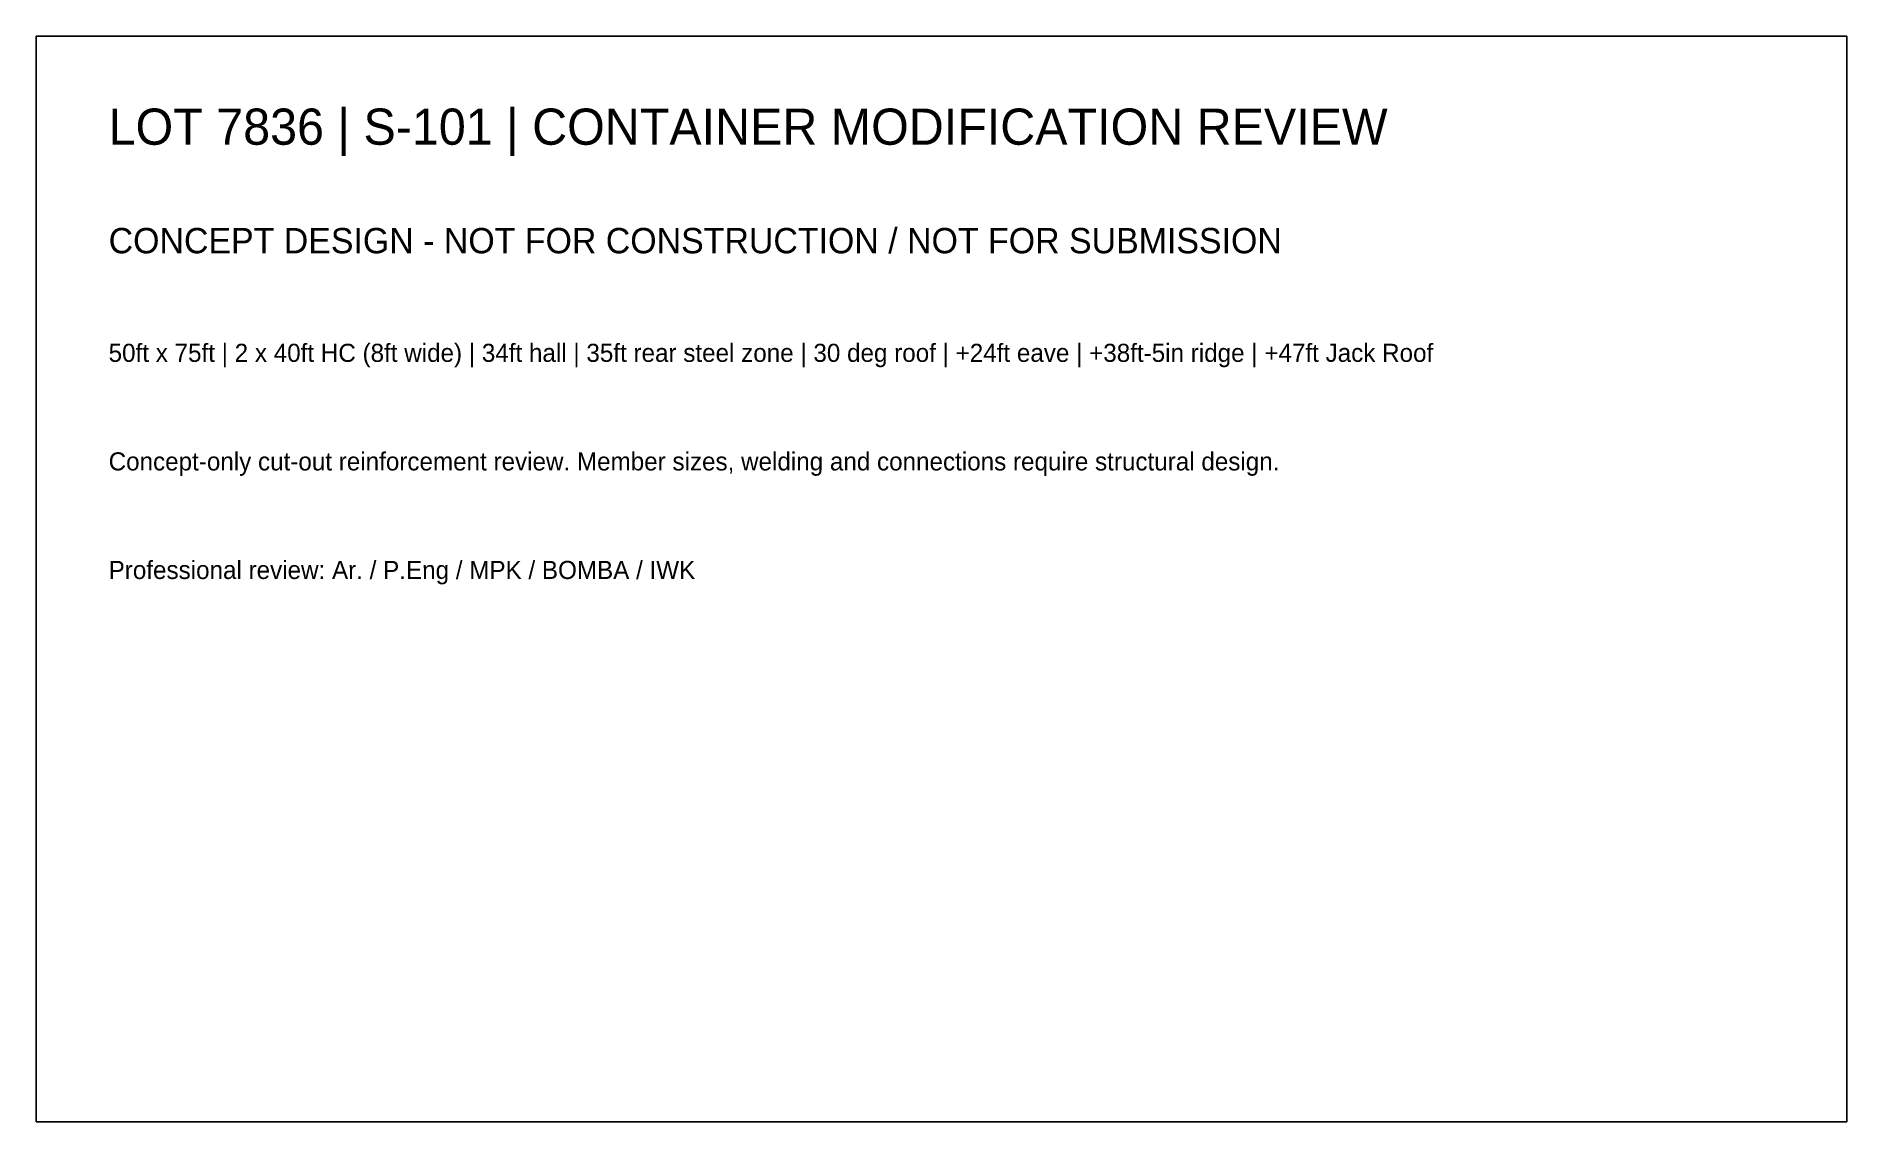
# Model space of a CAD drawing. Extents: x 0 to 500, y 0 to 300.
import ezdxf

# ---------------------------------------------------------------- set-up
doc = ezdxf.new("R2010")
doc.units = 0

msp = doc.modelspace()

# ---------------------------------------------------------------- linework, layer by layer
at = {"layer": 'OUTLINE'}
for p, q in [((500, 300), (0, 300)), ((0, 300), (0, 0)), ((500, 0), (500, 300)), ((0, 0), (500, 0))]:
    msp.add_line(p, q, dxfattribs=at)

# ---------------------------------------------------------------- texts
at = {"layer": 'TEXT'}
for s, height, p in [('LOT 7836 | S-101 | CONTAINER MODIFICATION REVIEW', 10, (20, 270)), ('CONCEPT DESIGN - NOT FOR CONSTRUCTION / NOT FOR SUBMISSION', 7, (20, 240)), ('50ft x 75ft | 2 x 40ft HC (8ft wide) | 34ft hall | 35ft rear steel zone | 30 deg roof | +24ft eave | +38ft-5in ridge | +47ft Jack Roof', 5, (20, 210)), ('Concept-only cut-out reinforcement review. Member sizes, welding and connections require structural design.', 5, (20, 180)), ('Professional review: Ar. / P.Eng / MPK / BOMBA / IWK', 5, (20, 150))]:
    msp.add_text(s, height=height, dxfattribs=at).set_placement(p)

doc.saveas('drawing.dxf')
